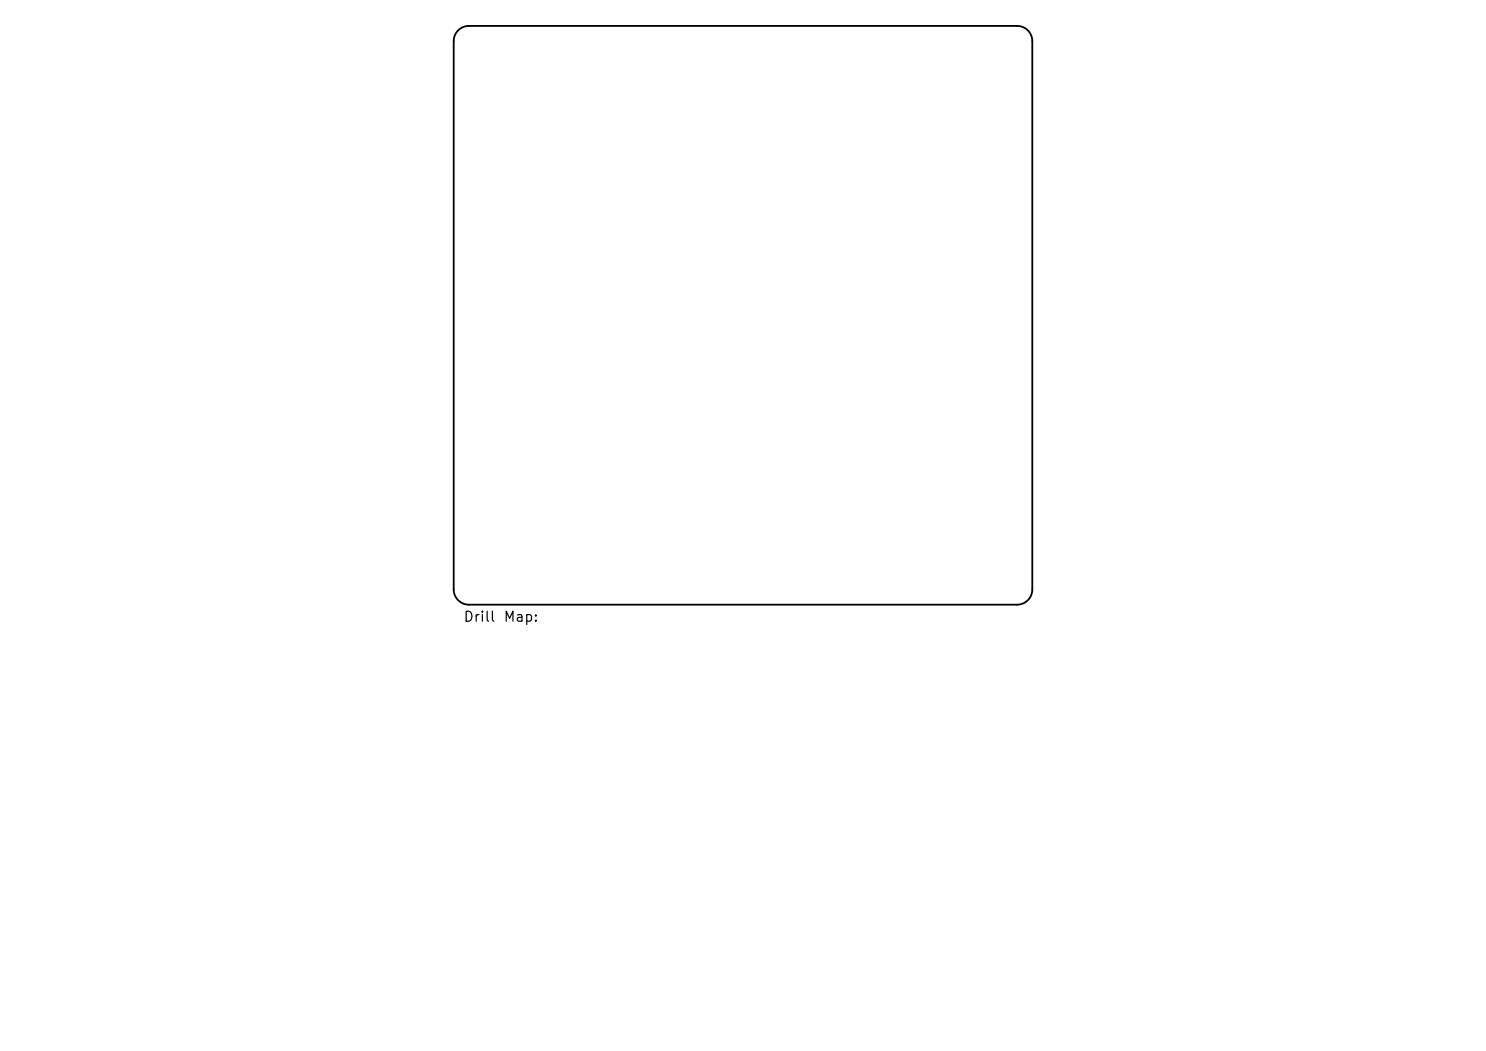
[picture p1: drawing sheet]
<svg xmlns="http://www.w3.org/2000/svg" width="297mm" height="210mm" viewBox="0 0 297 210" stroke-linecap="round" stroke-linejoin="round" font-family="sans-serif">
<defs><g id="words">
<g font-size="2">
<text x="92.5" y="124.7">Drill</text>
<text x="100.5" y="124.7">Map:</text>
</g>
</g></defs>
<path d="M91.6 6.1a3 3 0 0 1 2.1-.9h109.6a3 3 0 0 1 3 3v109.6a3 3 0 0 1-3 3h-109.6a3 3 0 0 1-3-3v-109.6a3 3 0 0 1 .9-2.1z" fill="none" stroke="#000" stroke-width=".36"/>
<use href="#words"/>
</svg>
